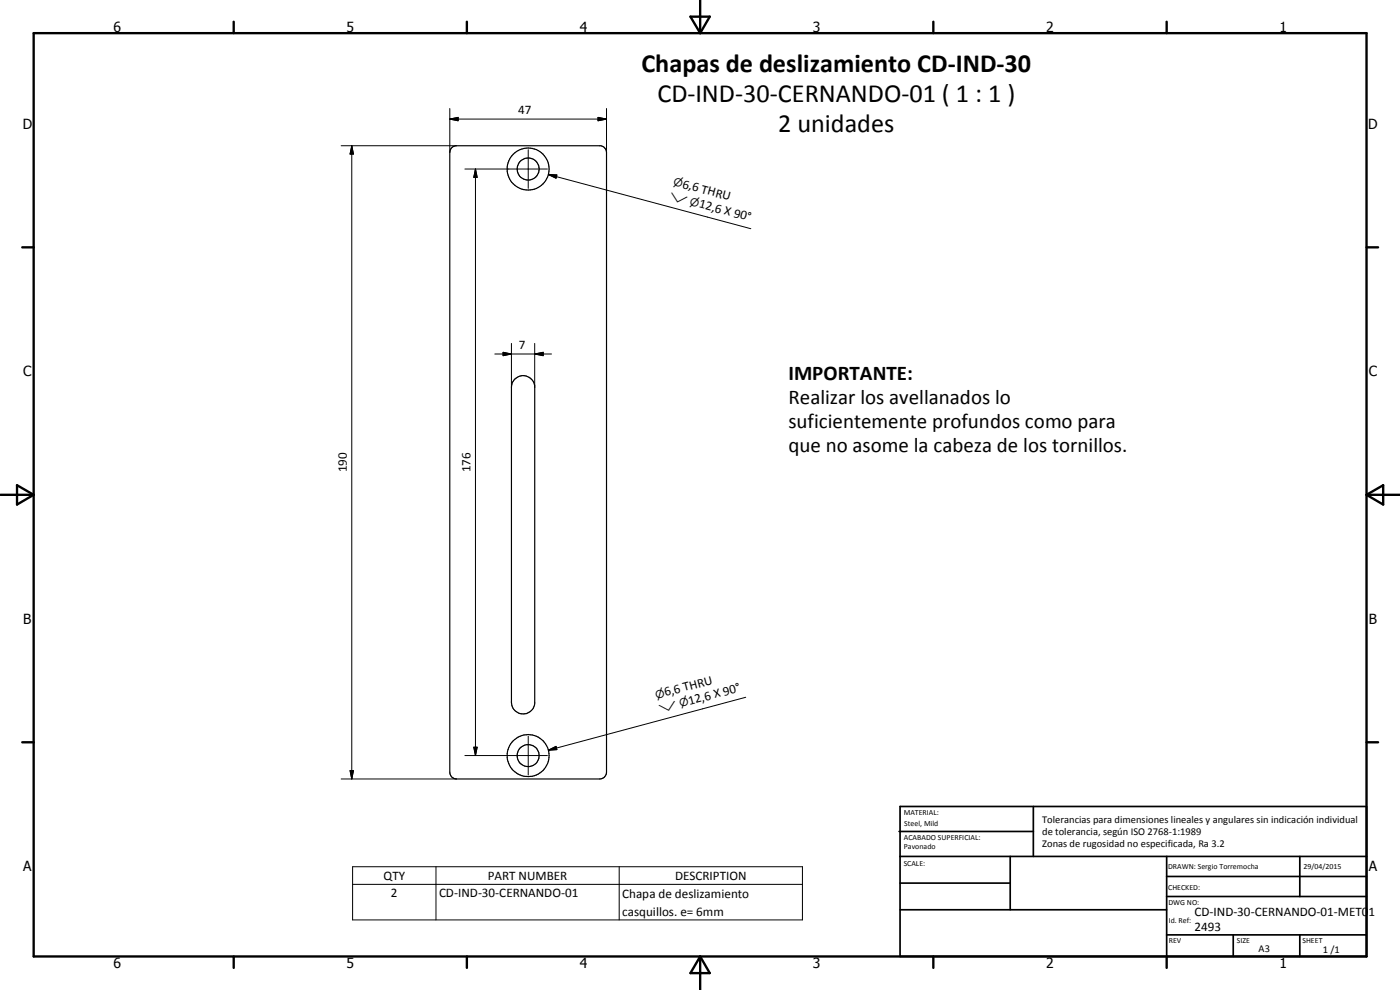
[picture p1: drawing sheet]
<svg xmlns="http://www.w3.org/2000/svg" width="420mm" height="297mm" viewBox="0 0 420 297" stroke-linecap="round" stroke-linejoin="round" font-family="sans-serif">
<defs><g id="words">
<g font-size="7.9">
<text x="192.5" y="21.5">Chapas de deslizamiento CD-IND-30</text>
<text x="197.3" y="30.5">CD-IND-30-CERNANDO-01 ( 1 : 1 )</text>
<text x="233.5" y="39.5">2 unidades</text>
</g>
<g font-size="6.3">
<text x="236.6" y="114.1">IMPORTANTE:</text>
<text x="236.6" y="121.3">Realizar los avellanados lo</text>
<text x="236.6" y="128.5">suficientemente profundos como para</text>
<text x="236.6" y="135.7">que no asome la cabeza de los tornillos.</text>
</g>
<g font-size="4.2">
<text x="34" y="9.6">6</text>
<text x="104" y="9.6">5</text>
<text x="174" y="9.6">4</text>
<text x="244" y="9.6">3</text>
<text x="314" y="9.6">2</text>
<text x="384" y="9.6">1</text>
<text x="6.8" y="38.7">D</text>
<text x="410.6" y="38.7">D</text>
<text x="7" y="112.9">C</text>
<text x="410.8" y="112.9">C</text>
<text x="7" y="187.1">B</text>
<text x="410.8" y="187.1">B</text>
<text x="7" y="261.4">A</text>
<text x="410.8" y="261.4">A</text>
<text x="34" y="290.4">6</text>
<text x="104" y="290.4">5</text>
<text x="174" y="290.4">4</text>
<text x="244" y="290.4">3</text>
<text x="314" y="290.4">2</text>
<text x="384" y="290.4">1</text>
</g>
<g font-size="3.9">
<text x="155.5" y="34.2">47</text>
<text x="204.6" y="56.3" transform="rotate(15 204.6 56.3)">6,6 THRU</text>
<text x="209.6" y="62.2" transform="rotate(15 209.6 62.2)">12,6 X 90°</text>
<text x="155.7" y="104.7">7</text>
<text x="104" y="141.7" transform="rotate(-90 104 141.7)">190</text>
<text x="141.2" y="141.7" transform="rotate(-90 141.2 141.7)">176</text>
<text x="199.7" y="209" transform="rotate(-15 199.7 209)">6,6 THRU</text>
<text x="207" y="211.5" transform="rotate(-15 207 211.5)">12,6 X 90°</text>
<text x="115.1" y="264">QTY</text>
<text x="146.4" y="263.9">PART NUMBER</text>
<text x="202.6" y="264">DESCRIPTION</text>
<text x="117.3" y="269.3">2</text>
<text x="131.8" y="269.3">CD-IND-30-CERNANDO-01</text>
<text x="186.8" y="269.4">Chapa de deslizamiento</text>
<text x="186.8" y="274.7">casquillos. e= 6mm</text>
<text x="358.5" y="275">CD-IND-30-CERNANDO-01-MET01</text>
<text x="358.5" y="279.4">2493</text>
</g>
<g font-size="3.3">
<text x="200.8" y="59.9" transform="rotate(15 200.8 59.9)">w</text>
<text x="201.9" y="55.6" transform="rotate(15 201.9 55.6)">n</text>
<text x="206.9" y="61.5" transform="rotate(15 206.9 61.5)">n</text>
<text x="197" y="209.7" transform="rotate(-15 197 209.7)">n</text>
<text x="198.1" y="213.9" transform="rotate(-15 198.1 213.9)">w</text>
<text x="204.2" y="212.3" transform="rotate(-15 204.2 212.3)">n</text>
</g>
<g font-size="3.1">
<text x="312.7" y="246.8">Tolerancias para dimensiones lineales y angulares sin indicación individual</text>
<text x="312.7" y="250.4">de tolerancia, según ISO 2768-1:1989</text>
<text x="312.7" y="254">Zonas de rugosidad no especificada, Ra 3.2</text>
<text x="377.7" y="285.6">A3</text>
<text x="397" y="285.9">1 /1</text>
</g>
<g font-size="2.4">
<text x="271.2" y="244.4">MATERIAL:</text>
<text x="271.3" y="252">ACABADO SUPERFICIAL:</text>
<text x="271.4" y="247.9">Steel, Mild</text>
<text x="271.3" y="254.6">Pavonado</text>
<text x="271.2" y="259.7">SCALE:</text>
<text x="350.6" y="260.8">DRAWN: Sergio Torremocha</text>
<text x="391.2" y="260.6">29/04/2015</text>
<text x="350.6" y="267">CHECKED:</text>
<text x="350.6" y="271.4">DWG NO:</text>
<text x="350.8" y="276.9">Id. Ref:</text>
<text x="350.8" y="282.8">REV</text>
<text x="371.2" y="282.9">SIZE</text>
<text x="390.9" y="282.9">SHEET</text>
</g>
</g></defs>
<g fill="none" stroke="#000" stroke-width=".35">
<path d="M135.5 44.4l1.2-.7h43.7l.9 .5 .7 1.2v186.3a2.09 2.09 0 0 1-2 2h-43.3a1.97 1.97 0 0 1-1.7-2v-186zM154.5 113.7a3.5 3.5 0 0 1 3.6-.8 3.5 3.5 0 0 1 2.4 2.8v95.5a3.5 3.5 0 0 1-3.7 3 3.5 3.5 0 0 1-3.3-3.5v-94.5l.2-1.3z"/>
<circle cx="158.5" cy="50.7" r="3.3"/>
<circle cx="158.5" cy="50.7" r="6.3"/>
<circle cx="158.5" cy="226.7" r="6.3"/>
<circle cx="158.5" cy="226.7" r="3.3"/>
</g>
<g fill="none" stroke="#000" stroke-width=".71">
<path d="M10.1 9.9h400v277.1h-400zM70.1 6.5v3.4M140.1 6.5v3.4M207.2 5h5.8l-2.9 4.9zM210.1 0v9.9M280.1 6.5v3.4M350.1 6.5v3.4M6.7 74.2h3.4M410.1 74.2h3.5M.1 148.5h10M5.1 145.6l5 2.9-5 2.9zM410.1 148.5h10"/>
<path d="M410.1 148.5l5-2.9v5.8zM6.7 222.7h3.4M410.1 222.7h3.5M70.1 287v3.4M140.1 287v3.4M210.1 287v10M210.1 287l2.9 5h-5.8zM280.1 287v3.4M350.1 287v3.4"/>
</g>
<g fill="none" stroke="#000" stroke-width=".51">
<path d="M269.8 249.5h40.3M270.1 242h140v45h-140zM270.1 257h140M303.2 257v16M310.1 242v15M350.1 257v30M390.1 257v12M270.1 265h33.1M270.1 273h80M350.1 269h60M350.1 263h60M350.1 280.5h60"/>
<path d="M370.1 280.5v6.5M390.1 280.5v6.5"/>
</g>
<g fill="none" stroke="#000" stroke-width=".3">
<path d="M135 35.7l2.5-.5v1zM135 35.7h47M135 32.6v13.1M179.5 35.2l2.5 .5-2.5 .5zM182 32.6v13.1M102.4 43.7h34.6M105.6 43.7l.5 2.5h-1zM105.6 43.7v190M139.5 50.7h24.8M142.7 50.7l.5 2.5h-1zM142.7 50.7v176M158.5 44.9v11.6"/>
<path d="M164.6 52.4l2.5 .1-.2 1zM164.6 52.4l60.7 16.2M148.5 106.2h17M151 105.7l2.5 .5-2.5 .5zM153.5 103v13.2M160.5 106.2l2.5-.5v1zM160.5 103v13.2M223.8 209.2l-59.2 15.9M102.4 233.7h34.6M105.1 231.2h1l-.5 2.5zM139.5 226.7h24.8M142.2 224.2h1l-.5 2.5z"/>
<path d="M158.5 220.9v11.6M164.6 225.1l2.3-1.2 .2 1zM105.8 260.1h135v15.9h-135zM105.8 265.3h135M130.8 260.1v15.9M185.8 260.1v15.9"/>
</g>
<path d="M135 35.7l2.5-.5v1zM179.5 35.2l2.5 .5-2.5 .5zM105.6 43.7l.5 2.5h-1zM142.7 50.7l.5 2.5h-1zM164.6 52.4l2.5 .1-.2 1zM151 105.7l2.5 .5-2.5 .5zM160.5 106.2l2.5-.5v1zM105.1 231.2h1l-.5 2.5zM142.2 224.2h1l-.5 2.5zM164.6 225.1l2.3-1.2 .2 1z" fill="#000"/>
<use href="#words"/>
</svg>
